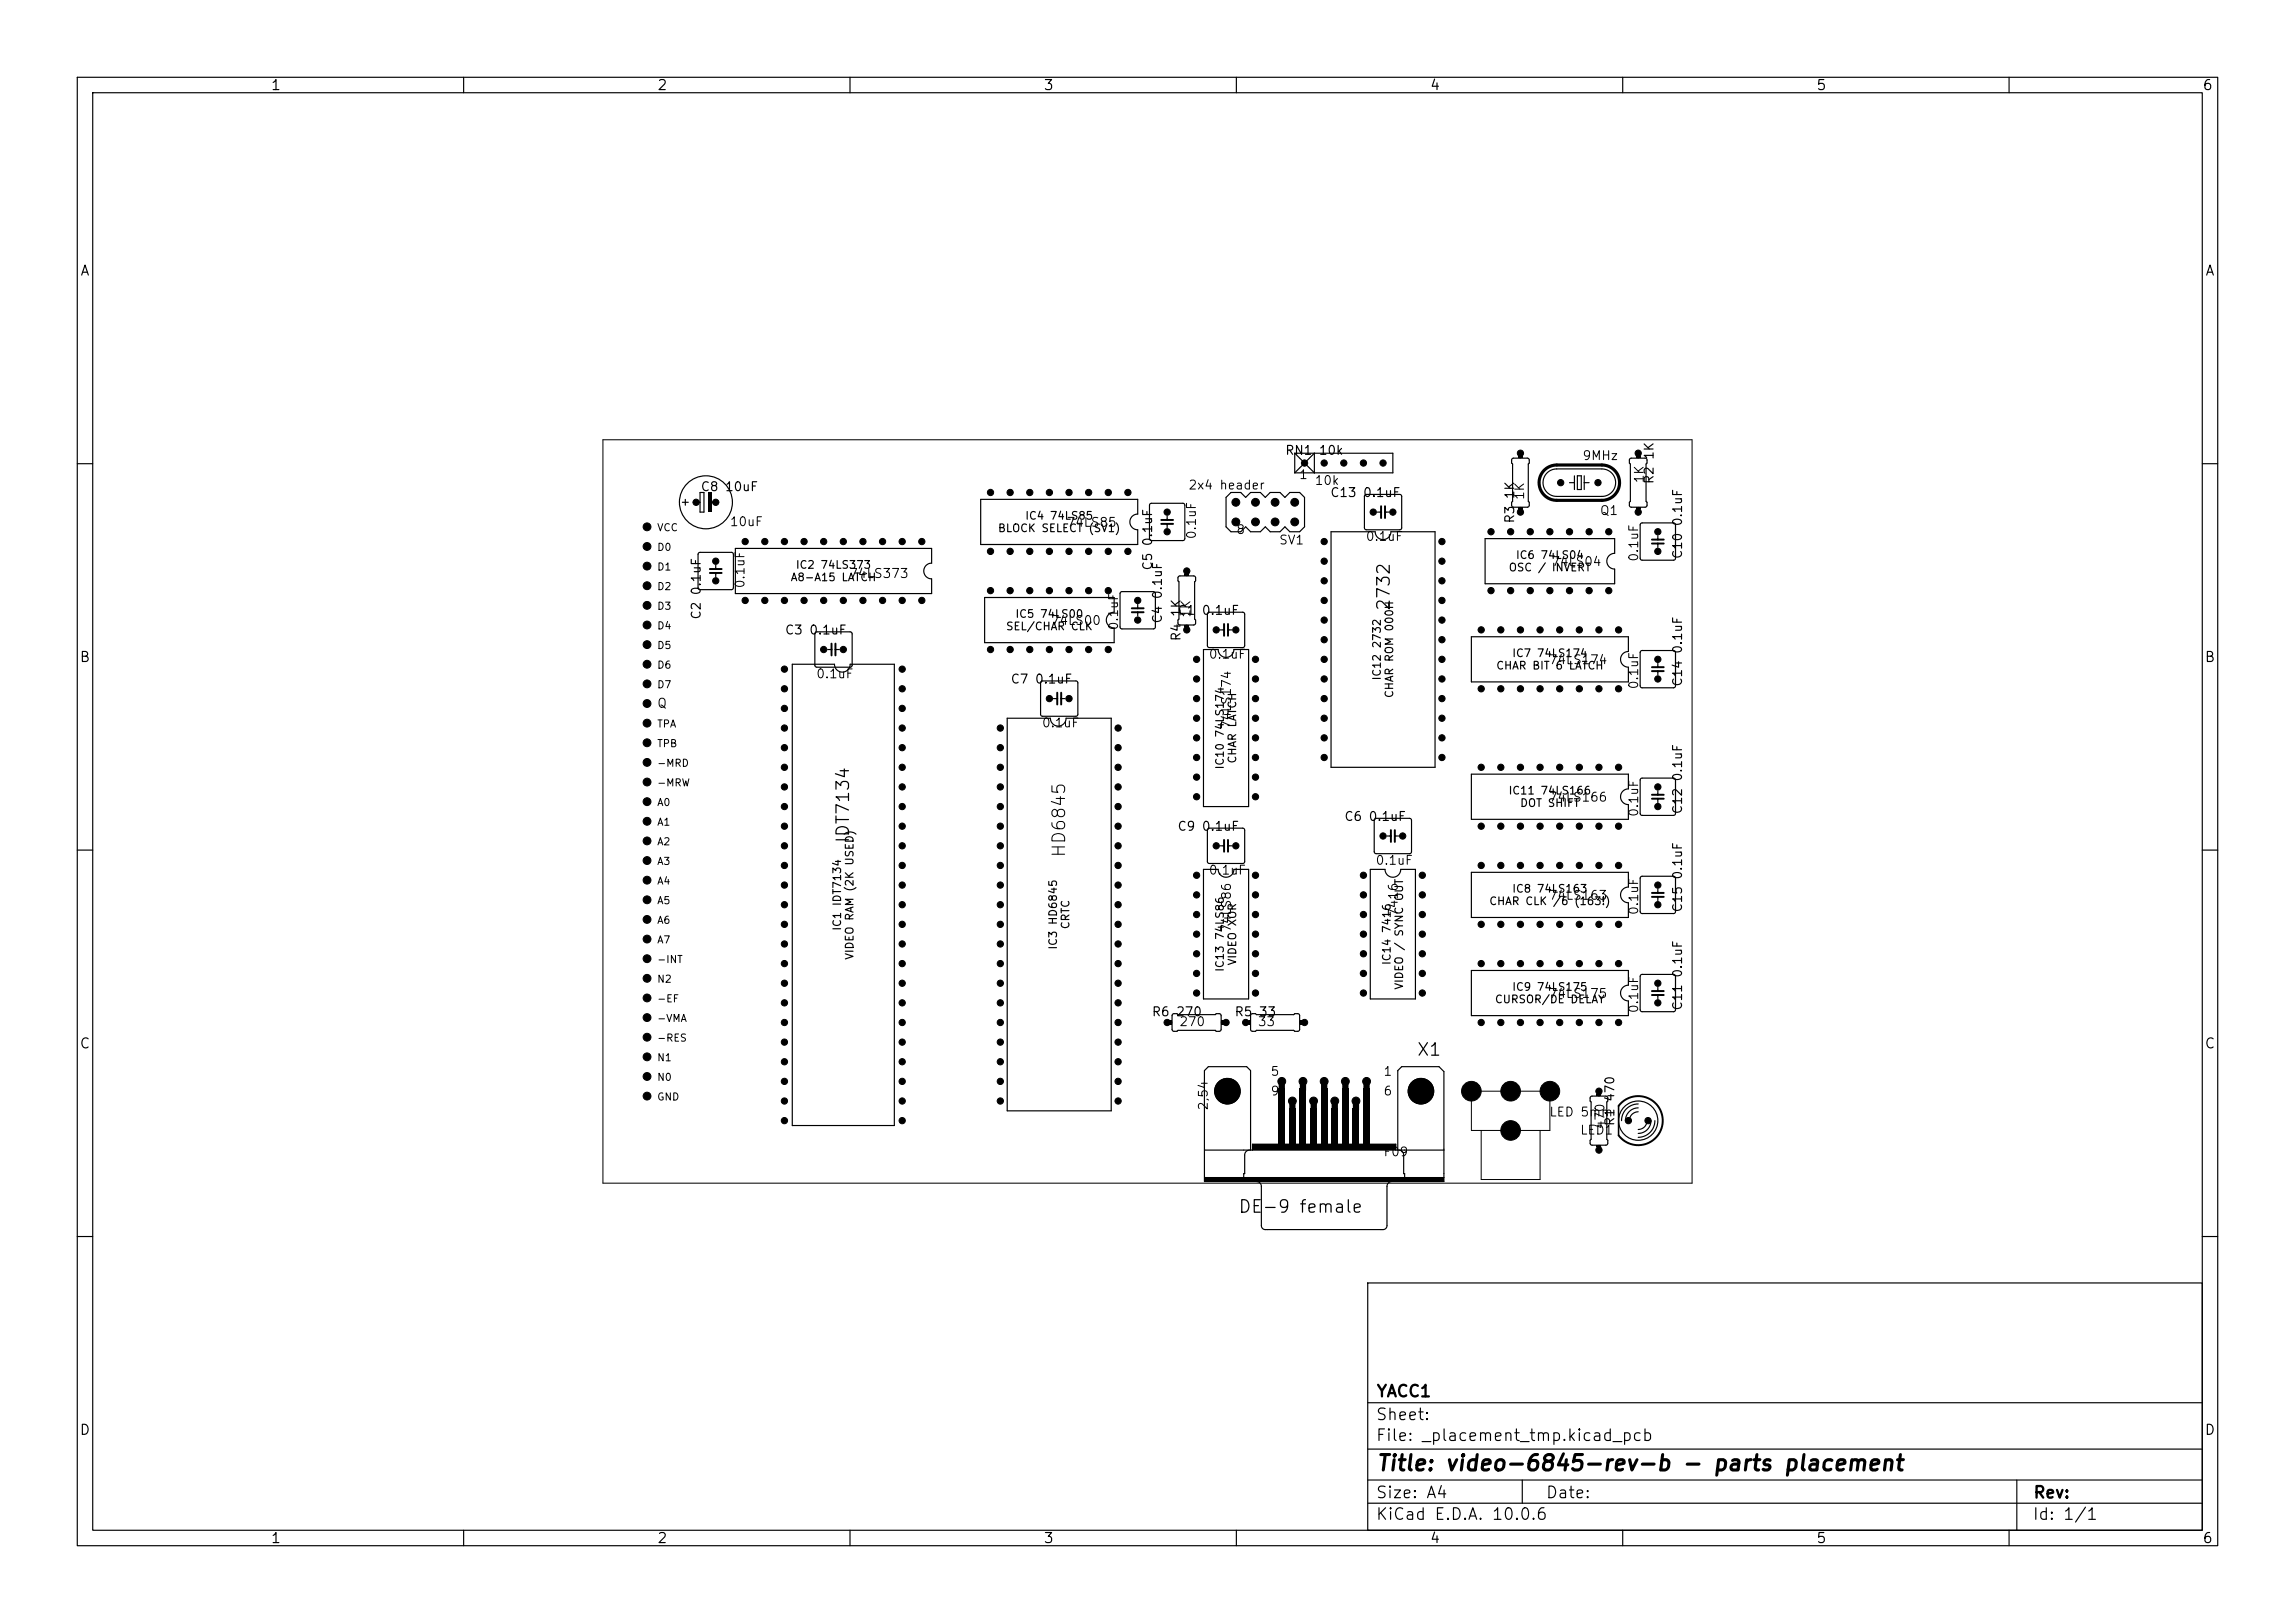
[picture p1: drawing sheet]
<svg xmlns="http://www.w3.org/2000/svg" width="297mm" height="210mm" viewBox="0 0 297 210" stroke-linecap="round" stroke-linejoin="round" font-family="sans-serif">
<defs><g id="words">
<text font-size="2" x="178" y="190.8">Title: video-6845-rev-b - parts placement</text>
<g font-size="1.6">
<text x="180.3" y="79.2" transform="rotate(-90 180.3 79.2)">2732</text>
<text x="110.3" y="109.2" transform="rotate(-90 110.3 109.2)">IDT7134</text>
<text x="138.3" y="111.1" transform="rotate(-90 138.3 111.1)">HD6845</text>
<text x="183.3" y="137">X1</text>
<text x="160.2" y="157.3">DE-9 female</text>
</g>
<g font-size="1.5">
<text x="178" y="184.1">Sheet:</text>
<text x="178" y="181.1">YACC1</text>
<text x="178" y="186.8">File: _placement_tmp.kicad_pcb</text>
<text x="178" y="197">KiCad E.D.A. 10.0.6</text>
<text x="178" y="194.2">Size: A4</text>
<text x="200" y="194.2">Date:</text>
<text x="263" y="197">Id: 1/1</text>
<text x="263" y="194.2">Rev:</text>
</g>
<g font-size="1.3">
<text x="35" y="12">1</text>
<text x="85" y="12">2</text>
<text x="135" y="12">3</text>
<text x="185" y="12">4</text>
<text x="235" y="12">5</text>
<text x="285" y="12">6</text>
<text x="10.3" y="36">A</text>
<text x="285.3" y="36">A</text>
<text x="10.2" y="86">B</text>
<text x="285.2" y="86">B</text>
<text x="10.2" y="136">C</text>
<text x="285.2" y="136">C</text>
<text x="10.2" y="186">D</text>
<text x="285.2" y="186">D</text>
<text x="35" y="200">1</text>
<text x="85" y="200">2</text>
<text x="135" y="200">3</text>
<text x="185" y="200">4</text>
<text x="235" y="200">5</text>
<text x="285" y="200">6</text>
</g>
<g font-size="1.2">
<text x="166.2" y="59.1">RN1</text>
<text x="170.6" y="59.1">10k</text>
<text x="204.7" y="59.8">9MHz</text>
<text x="90.6" y="63.8">C8 10uF</text>
<text x="153.7" y="63.6">2x4 header</text>
<text x="170.1" y="63">10k</text>
<text x="172.1" y="64.6">C13 0.1uF</text>
<text x="197.5" y="64.8" transform="rotate(-90 197.5 64.8)">1K</text>
<text x="213" y="62.6" transform="rotate(-90 213 62.6)">1K</text>
<text x="214.3" y="62.7" transform="rotate(-90 214.3 62.7)">R2 1K</text>
<text x="94.4" y="68.4">10uF</text>
<text x="137.9" y="68.5">74LS85</text>
<text x="155.1" y="69.9" transform="rotate(-90 155.1 69.9)">0.1uF</text>
<text x="165.4" y="70.7">SV1</text>
<text x="176.7" y="70.3">0.1uF</text>
<text x="196.2" y="67.8" transform="rotate(-90 196.2 67.8)">R3 1K</text>
<text x="207" y="66.9">Q1</text>
<text x="96.6" y="76.2" transform="rotate(-90 96.6 76.2)">0.1uF</text>
<text x="109.8" y="75.1">74LS373</text>
<text x="149.4" y="73.9" transform="rotate(-90 149.4 73.9)">C5 0.1uF</text>
<text x="200.7" y="73.5">74LS04</text>
<text x="212.3" y="72.8" transform="rotate(-90 212.3 72.8)">0.1uF</text>
<text x="218" y="72.4" transform="rotate(-90 218 72.4)">C10 0.1uF</text>
<text x="91" y="80.2" transform="rotate(-90 91 80.2)">C2 0.1uF</text>
<text x="101.5" y="82.4">C3 0.1uF</text>
<text x="135.9" y="81.2">74LS00</text>
<text x="145" y="81.7" transform="rotate(-90 145 81.7)">0.1uF</text>
<text x="150.7" y="80.8" transform="rotate(-90 150.7 80.8)">C4 0.1uF</text>
<text x="152.3" y="79.8">C1</text>
<text x="153.1" y="83" transform="rotate(-90 153.1 83)">R4 1K</text>
<text x="154.3" y="80" transform="rotate(-90 154.3 80)">1K</text>
<text x="155.4" y="79.8">0.1uF</text>
<text x="105.5" y="88.1">0.1uF</text>
<text x="130.7" y="88.7">C7 0.1uF</text>
<text x="156.3" y="85.5">0.1uF</text>
<text x="200.3" y="86.2">74LS174</text>
<text x="212.3" y="89.3" transform="rotate(-90 212.3 89.3)">0.1uF</text>
<text x="218" y="88.9" transform="rotate(-90 218 88.9)">C14 0.1uF</text>
<text x="85" y="91.9">Q</text>
<text x="134.7" y="94.4">0.1uF</text>
<text x="159.6" y="94.4" transform="rotate(-90 159.6 94.4)">74LS174</text>
<text x="152.3" y="107.8">C9 0.1uF</text>
<text x="173.9" y="106.5">C6 0.1uF</text>
<text x="200.3" y="104">74LS166</text>
<text x="212.3" y="105.8" transform="rotate(-90 212.3 105.8)">0.1uF</text>
<text x="218" y="105.4" transform="rotate(-90 218 105.4)">C12 0.1uF</text>
<text x="156.3" y="113.5">0.1uF</text>
<text x="177.9" y="112.2">0.1uF</text>
<text x="181.2" y="118.7" transform="rotate(-90 181.2 118.7)">7416</text>
<text x="200.3" y="116.7">74LS163</text>
<text x="212.3" y="118.5" transform="rotate(-90 212.3 118.5)">0.1uF</text>
<text x="218" y="118.1" transform="rotate(-90 218 118.1)">C15 0.1uF</text>
<text x="159.6" y="120.8" transform="rotate(-90 159.6 120.8)">74LS86</text>
<text x="149" y="131.8">R6 270</text>
<text x="159.7" y="131.8">R5 33</text>
<text x="200.3" y="129.4">74LS175</text>
<text x="212.3" y="131.2" transform="rotate(-90 212.3 131.2)">0.1uF</text>
<text x="218" y="130.8" transform="rotate(-90 218 130.8)">C11 0.1uF</text>
<text x="152.5" y="133.1">270</text>
<text x="162.7" y="133.1">33</text>
<text x="200.4" y="144.8">LED 5mm</text>
<text x="204.4" y="147.1">LED1</text>
<text x="207.9" y="146.2" transform="rotate(-90 207.9 146.2)">470</text>
<text x="209.2" y="145.8" transform="rotate(-90 209.2 145.8)">R1 470</text>
</g>
<g font-size="1.1">
<text x="168" y="62.3">1</text>
<text x="159.9" y="69.4">8</text>
<text x="156.6" y="143.8" transform="rotate(-90 156.6 143.8)">2,54</text>
<text x="164.3" y="139.5">5</text>
<text x="164.3" y="142">9</text>
<text x="179" y="139.5">1</text>
<text x="179" y="142">6</text>
<text x="179" y="149.9">F09</text>
</g>
<g font-size="1">
<text x="129.1" y="69.1">BLOCK SELECT (SV1)</text>
<text x="132.6" y="67.5">IC4 74LS85</text>
<text x="102.2" y="75.4">A8-A15 LATCH</text>
<text x="102.9" y="73.8">IC2 74LS373</text>
<text x="195.2" y="74.2">OSC / INVERT</text>
<text x="196.1" y="72.6">IC6 74LS04</text>
<text x="130.1" y="81.8">SEL/CHAR CLK</text>
<text x="131.3" y="80.2">IC5 74LS00</text>
<text x="178.9" y="88.1" transform="rotate(-90 178.9 88.1)">IC12 2732</text>
<text x="193.5" y="86.9">CHAR BIT 6 LATCH</text>
<text x="195.6" y="85.3">IC7 74LS174</text>
<text x="180.5" y="90.4" transform="rotate(-90 180.5 90.4)">CHAR ROM 000H</text>
<text x="158.6" y="99.6" transform="rotate(-90 158.6 99.6)">IC10 74LS174</text>
<text x="160.2" y="98.9" transform="rotate(-90 160.2 98.9)">CHAR LATCH</text>
<text x="195.1" y="103">IC11 74LS166</text>
<text x="196.6" y="104.7">DOT SHIFT</text>
<text x="192.6" y="117.4">CHAR CLK /6 (163!)</text>
<text x="195.6" y="115.7">IC8 74LS163</text>
<text x="109.1" y="120.5" transform="rotate(-90 109.1 120.5)">IC1 IDT7134</text>
<text x="110.7" y="124.3" transform="rotate(-90 110.7 124.3)">VIDEO RAM (2K USED)</text>
<text x="137" y="123" transform="rotate(-90 137 123)">IC3 HD6845</text>
<text x="138.6" y="120.3" transform="rotate(-90 138.6 120.3)">CRTC</text>
<text x="158.6" y="125.8" transform="rotate(-90 158.6 125.8)">IC13 74LS86</text>
<text x="160.2" y="125" transform="rotate(-90 160.2 125)">VIDEO XOR</text>
<text x="180.2" y="125" transform="rotate(-90 180.2 125)">IC14 7416</text>
<text x="181.8" y="128.1" transform="rotate(-90 181.8 128.1)">VIDEO / SYNC OUT</text>
<text x="193.4" y="130.1">CURSOR/DE DELAY</text>
<text x="195.6" y="128.4">IC9 74LS175</text>
</g>
<g font-size=".9">
<text x="85" y="69">VCC</text>
<text x="85" y="71.5">D0</text>
<text x="85" y="74">D1</text>
<text x="85" y="76.6">D2</text>
<text x="85" y="79.1">D3</text>
<text x="85" y="81.7">D4</text>
<text x="85" y="84.2">D5</text>
<text x="85" y="86.7">D6</text>
<text x="85" y="89.3">D7</text>
<text x="85" y="94.4">TPA</text>
<text x="85" y="96.9">TPB</text>
<text x="85" y="99.4">-MRD</text>
<text x="85" y="102">-MRW</text>
<text x="85" y="104.5">A0</text>
<text x="85" y="107.1">A1</text>
<text x="85" y="109.6">A2</text>
<text x="85" y="112.1">A3</text>
<text x="85" y="114.7">A4</text>
<text x="85" y="117.2">A5</text>
<text x="85" y="119.8">A6</text>
<text x="85" y="122.3">A7</text>
<text x="85" y="124.8">-INT</text>
<text x="85" y="127.4">N2</text>
<text x="85" y="129.9">-EF</text>
<text x="85" y="132.5">-VMA</text>
<text x="85" y="135">-RES</text>
<text x="85" y="137.5">N1</text>
<text x="85" y="140.1">N0</text>
<text x="85" y="142.6">GND</text>
</g>
</g></defs>
<g fill="none" stroke="#000" stroke-width=".15">
<path d="M10 10h277v190h-277zM12 12h273v186h-273zM60 10v2M110 10v2M160 10v2M210 10v2M260 10v2M167.6 58.6v2.6M167.6 58.6l.6 .7M167.6 58.6h12.7v2.6h-12.7M168.2 59.3l1.2 1.2M169.4 59.3l-1.2 1.2"/>
<path d="M169.5 59.3l.6-.7v2.6l-.6-.6M195.7 59.4l.2-.1h1.8l.2 .1v.5l-.1 .1v4.9l.1 .1v.4l-.2 .2h-1.8l-.3-.1v-.5l.1-.1v-4.9l-.1-.1zM210.9 59.4l.2-.1h1.8l.2 .1v.5l-.1 .1v4.9l.1 .1v.4l-.1 .2h-1.9l-.2-.1v-.5l.1-.1v-4.9l-.1-.1zM10 60h2M88.3 65h.8M88.7 64.6v.8M89.7 65h.9M90.4 71.5h.2h4.1h.1l.1 .2v4.3l-.1 .2-.1 .1h-4.1l-.2-.1-.1-.2v-4.3zM90.6 63.7h.5v2.6h-.5zM92 65h1M92.6 73.1v.5M92.6 74.1v.5"/>
<path d="M95.2 71h25.4v1.9a1.02 1.02 0 0 0-1.1 1 1.02 1.02 0 0 0 1.1 1v1.9h-25.4zM126.9 64.6h20.3v1.9a1.02 1.02 0 0 0-1 1 1.02 1.02 0 0 0 1 1.1v1.9h-20.3zM127.4 77.3h16.8v1.9a1.02 1.02 0 0 0-1 1 1.02 1.02 0 0 0 1 1.1v1.9h-16.8zM145 76.6h.2h4.1h.1l.1 .2v4.3l-.1 .2-.1 .1h-4.1l-.2-.1-.1-.2v-4.3zM147.2 78.2v.5M147.2 79.2v.5M148.8 65.2l.2-.1h4.1l.2 .1v.2v4.3v.2h-.2h-4.1h-.2v-.2v-4.3zM151 66.8v.5M151 67.8v.5M152.5 74.6l.2-.1h1.8l.2 .2v.5l-.1 .1v4.8l.1 .1v.4l-.1 .3h-1.9l-.2-.2-.1-.5 .2-.1v-4.8l-.2-.1zM156.3 79.3l.2-.1h4.3l.2 .1 .1 .2v4l-.1 .2-.2 .1h-4.3l-.2-.1v-.2v-4zM158.7 64.4l.6-.7h1.3l.6 .7 .6-.7h1.3l.6 .7 .7-.7h1.2l.7 .7 .6-.7h1.3l.6 .7v3.8l-.6 .6h-1.3l-.6-.6-.7 .6h-1.2l-.7-.6-.6 .6h-1.3l-.6-.6-.6 .6h-1.3l-.6-.6z"/>
<path d="M168.2 60.6l-.6 .6M172.3 68.8h5.7a1.02 1.02 0 0 0 1 1 1.02 1.02 0 0 0 1-1h5.7v30.5h-13.4zM176.6 64.1l.2-.1h4.3l.2 .1 .1 .1v4.1l-.1 .2-.2 .1h-4.3l-.2-.1v-.2v-4.1zM178.2 66.3h.5M179.2 66.3h.5M192.2 69.7h16.8v1.9a1.02 1.02 0 0 0-1.1 1 1.02 1.02 0 0 0 1.1 1v1.9h-16.8zM200.2 61.2a1.78 1.78 0 0 1 1.3-.5h5.8a1.78 1.78 0 0 1 1.8 1.8 1.78 1.78 0 0 1-1.8 1.7h-5.8a1.78 1.78 0 0 1-1.7-1.1 1.78 1.78 0 0 1 .4-1.9zM203.1 62.5h.7M203.8 61.6v1.7M204.1 61.6h.5v1.7h-.5zM205 62.5h.7M205 61.6v1.7"/>
<path d="M212.3 67.7h.2h4.1h.2v.2v4.3v.2l-.2 .1h-4.1l-.2-.1v-.2v-4.3zM214.5 69.3v.5M214.5 70.3v.5M285 60h2M102.5 86h5.5a1.02 1.02 0 0 0 1 1 1.02 1.02 0 0 0 1-1h5.7v59.6h-13.2zM105.5 81.8h.2h4.3h.2l.1 .2v4.1l-.1 .2h-.2h-4.3h-.2v-.2v-4.1zM107.1 84h.5M108.1 84h.5M130.3 92.9h5.6a1.02 1.02 0 0 0 1 1.1 1.02 1.02 0 0 0 1.1-1.1h5.8v50.8h-13.5zM134.7 88.2l.2-.1h4.3l.2 .1 .1 .2v4l-.1 .2-.2 .1h-4.3l-.2-.1v-.2v-4zM136.3 90.4h.5M137.3 90.4h.5"/>
<path d="M155.7 84h1.9a1.02 1.02 0 0 0 1.1 1.1 1.02 1.02 0 0 0 1-1.1h1.9v20.4h-5.9zM157.9 81.5h.5M158.9 81.5h.5M190.4 82.4h20.3v1.9a1.02 1.02 0 0 0-1 1 1.02 1.02 0 0 0 1 1v1.9h-20.3zM212.3 84.2h.2h4.1h.2v.2v4.3v.2l-.2 .1h-4.1l-.2-.1v-.2v-4.3zM214.5 85.8v.5M214.5 86.8v.5M10 110h2M155.7 112.5h1.9a1.02 1.02 0 0 0 1.1 1 1.02 1.02 0 0 0 1-1h1.9v16.8h-5.9zM156.3 107.2h.2h4.3h.2l.1 .2v4.1l-.1 .2h-.2h-4.3h-.2v-.2v-4.1zM157.9 109.4h.5M158.9 109.4h.5"/>
<path d="M177.3 112.5h1.9a1.02 1.02 0 0 0 1.1 1 1.02 1.02 0 0 0 1-1h1.9v16.8h-5.9zM177.9 106l.2-.1h4.3l.2 .1 .1 .1v4.1l-.1 .2-.2 .1h-4.3l-.2-.1-.1-.2v-4.1zM179.5 108.2h.5M180.5 108.2h.5M190.4 112.9h20.3v1.9a1.02 1.02 0 0 0-1 1 1.02 1.02 0 0 0 1 1v1.9h-20.3zM190.4 100.2h20.3v1.9a1.02 1.02 0 0 0-1 1 1.02 1.02 0 0 0 1 1v1.9h-20.3zM212.3 113.5l.2-.1h4.1l.2 .1v.1v4.4v.1l-.2 .1h-4.1l-.2-.1v-.1v-4.4zM212.3 100.8l.2-.1h4.1l.2 .1v.1v4.4v.1l-.2 .1h-4.1l-.2-.1v-.1v-4.4zM214.5 102.3v.5M214.5 103.3v.6M214.5 115v.5M214.5 116v.6"/>
<path d="M285 110h2M151.8 131.2h.5l.1 .1h4.9l.1-.1h.5l.1 .2v1.9l-.2 .1h-.4l-.1-.1h-4.9l-.1 .1h-.5l-.1-.2v-1.8zM161.9 131.2h.6l.1 .1h4.8l.2-.1h.4l.2 .2v1.9l-.3 .1h-.3l-.2-.1h-4.8l-.1 .1h-.5l-.2-.2v-1.8zM190.4 125.6h20.3v1.9a1.02 1.02 0 0 0-1 1 1.02 1.02 0 0 0 1 1v1.9h-20.3zM212.3 126.2l.2-.1h4.1l.2 .1v.1v4.4v.1l-.2 .1h-4.1l-.2-.1v-.1v-4.4zM214.5 127.7v.5M214.5 128.7v.6M155.9 152.4h31M155.9 148.8h31M161.7 148.8a.64 .64 0 0 0-.6 .7v2.4h-.1v.5M161.8 148.8v-10.3l-.5-.5h-4.9l-.5 .5v14.4h31v-14.2l-.7-.7h-4.8l-.5 .5v10.3M162.1 148.8v-.7h18.5v.7"/>
<path d="M162.6 152.9a.63 .63 0 0 1 .6 .6v5.1a.51 .51 0 0 0 .5 .5h15.3a.51 .51 0 0 0 .5-.5v-5.1a.64 .64 0 0 1 .6-.6M181 148.8a.63 .63 0 0 1 .7 .7v2.4h.1v.5M205.9 141.9l.1-.1h1.8l.3 .2v.5l-.2 .1v4.8l.2 .1v.4l-.2 .3h-1.9l-.2-.2v-.5l.1-.1v-4.8l-.1-.1zM212 142.8a2.16 2.16 0 0 0-2.2 2.2M212 143.4a1.65 1.65 0 0 0-1.6 1.6M212 143.9a1.14 1.14 0 0 0-1.1 1.1M213.1 145a1.14 1.14 0 0 1-1.1 1.1M213.7 145a1.65 1.65 0 0 1-1.7 1.7M214.2 145a2.16 2.16 0 0 1-2.2 2.2M10 160h2M177 166h108v32h-108zM285 160h2"/>
<path d="M60 198v2M110 198v2M160 198v2M177 194.5h108M177 191.5h108M177 187.5h108M177 181.5h108M197 191.5v3M210 198v2M260 198v2M261 191.5v6.5"/>
<circle cx="91.4" cy="65" r="3.4"/>
<circle cx="158.8" cy="141.2" r="1.65"/>
<circle cx="183.9" cy="141.2" r="1.65"/>
<circle cx="212" cy="145" r="2.54"/>
</g>
<g fill="none" stroke="#000" stroke-width=".25">
<path d="M91.9 74.1h1.5M91.9 73.6h1.5M146.5 78.7h1.5M146.5 79.2h1.5M150.3 67.8h1.5M150.3 67.3h1.5M178.7 65.5v1.5M179.2 65.5v1.5M213.8 69.8h1.5M213.8 70.3h1.5M107.6 83.3v1.5M108.1 83.3v1.5"/>
<path d="M136.8 89.6v1.6M137.3 89.6v1.6M158.4 80.7v1.6M158.9 80.7v1.6M213.8 86.3h1.5M213.8 86.8h1.5M158.4 108.7v1.5M158.9 108.7v1.5M180 107.4v1.5M180.5 107.4v1.5M213.8 115.5h1.5M213.8 116h1.5"/>
<path d="M213.8 102.8h1.5M213.8 103.3h1.5M213.8 128.2h1.5M213.8 128.7h1.5M209.5 143.1a3.2 3.2 0 0 1 4.6-.4 3.2 3.2 0 0 1 0 4.7 3.2 3.2 0 0 1-4.6-.5"/>
</g>
<path d="M209.5 143.1v3.8" fill="none" stroke="#000" stroke-width=".2"/>
<g fill="#000">
<path d="M196.5 59h.6v.3h-.6zM211.7 59h.6v.3h-.6zM91.6 63.7h.5v2.6h-.5zM153.3 74.3h.6v.2h-.6zM159.7 64.7h.5v.5h-.5zM159.7 67.3h.5v.5h-.5zM162.2 64.7h.5v.5h-.5zM162.2 67.3h.5v.5h-.5zM164.8 64.7h.5v.5h-.5zM164.8 67.3h.5v.5h-.5zM167.3 64.7h.5v.5h-.5zM167.3 67.3h.5v.5h-.5z"/>
<path d="M196.5 65.6h.6v.3h-.6zM211.7 65.6h.6v.3h-.6zM153.3 80.9h.6v.2h-.6zM151.4 132h.3v.6h-.3zM158 132h.3v.6h-.3zM161.6 132h.2v.6h-.2zM168.2 132h.2v.6h-.2zM165.5 140.8h.8v7.3h-.8zM166.8 143.4h.9v4.7h-.9zM168.2 140.8h.8v7.3h-.8zM169.6 143.4h.8v4.7h-.8zM171 140.8h.8v7.3h-.8z"/>
<path d="M172.3 143.4h.8v4.7h-.8zM173.7 140.8h.8v7.3h-.8zM175.1 143.4h.8v4.7h-.8zM176.4 140.8h.9v7.3h-.9zM162.1 148.1h18.5v.7h-18.5zM155.9 152.4h31v.5h-31zM206.6 141.6h.6v.2h-.6zM206.6 148.2h.6v.2h-.6z"/>
</g>
<path d="M199.8 60.8a2.29 2.29 0 0 1 1.7-.6h5.8a2.29 2.29 0 0 1 2.3 2.3 2.29 2.29 0 0 1-2.3 2.2h-5.8a2.29 2.29 0 0 1-2.1-1.4 2.29 2.29 0 0 1 .4-2.5z" fill="none" stroke="#000" stroke-width=".41"/>
<path d="M78 56.9h141v96.2h-141zM190.4 141.2h10.2v5.1h-10.2zM191.7 146.3v6.3h7.6v-6.3" fill="none" stroke="#000" stroke-width=".13"/>
<path d="M196.8 58.6v.4M212 58.6v.4M153.6 73.9v.4M196.8 65.9v.4M212 65.9v.4M153.6 81.1v.4M151 132.3h.4M158.3 132.3h.4M161.2 132.3h.4M168.4 132.3h.4M206.9 141.2v.4M206.9 148.4v.4" fill="none" stroke="#000" stroke-width=".61"/>
<path d="M165.9 140.1v1M167.3 142.6v1M168.6 140.1v1M170 142.6v1M171.4 140.1v1M172.7 142.6v1M174.1 140.1v1M175.5 142.6v1M176.9 140.1v1" fill="none" stroke="#000" stroke-width=".81"/>
<g fill="#000" stroke="#000" stroke-width=".13">
<circle cx="168.8" cy="59.9" r=".41"/>
<circle cx="171.4" cy="59.9" r=".41"/>
<circle cx="173.9" cy="59.9" r=".41"/>
<circle cx="176.4" cy="59.9" r=".41"/>
<circle cx="179" cy="59.9" r=".41"/>
<circle cx="196.8" cy="58.6" r=".41"/>
<circle cx="212" cy="58.6" r=".41"/>
<circle cx="83.7" cy="70.7" r=".51"/>
<circle cx="83.7" cy="78.3" r=".51"/>
<circle cx="83.7" cy="68.2" r=".51"/>
<circle cx="83.7" cy="75.8" r=".51"/>
<circle cx="83.7" cy="73.3" r=".51"/>
<circle cx="90.1" cy="65" r=".41"/>
<circle cx="92.6" cy="75.2" r=".41"/>
<circle cx="92.6" cy="65" r=".41"/>
<circle cx="92.6" cy="72.6" r=".41"/>
<circle cx="96.4" cy="77.7" r=".41"/>
<circle cx="96.4" cy="70.1" r=".41"/>
<circle cx="99" cy="70.1" r=".41"/>
<circle cx="99" cy="77.7" r=".41"/>
<circle cx="101.5" cy="77.7" r=".41"/>
<circle cx="101.5" cy="70.1" r=".41"/>
<circle cx="104.1" cy="70.1" r=".41"/>
<circle cx="104.1" cy="77.7" r=".41"/>
<circle cx="106.6" cy="77.7" r=".41"/>
<circle cx="106.6" cy="70.1" r=".41"/>
<circle cx="109.1" cy="70.1" r=".41"/>
<circle cx="109.1" cy="77.7" r=".41"/>
<circle cx="111.7" cy="77.7" r=".41"/>
<circle cx="111.7" cy="70.1" r=".41"/>
<circle cx="114.2" cy="77.7" r=".41"/>
<circle cx="114.2" cy="70.1" r=".41"/>
<circle cx="116.8" cy="77.7" r=".41"/>
<circle cx="116.8" cy="70.1" r=".41"/>
<circle cx="119.3" cy="77.7" r=".41"/>
<circle cx="119.3" cy="70.1" r=".41"/>
<circle cx="128.2" cy="76.4" r=".41"/>
<circle cx="128.2" cy="63.7" r=".41"/>
<circle cx="128.2" cy="71.3" r=".41"/>
<circle cx="130.7" cy="71.3" r=".41"/>
<circle cx="130.7" cy="76.4" r=".41"/>
<circle cx="130.7" cy="63.7" r=".41"/>
<circle cx="133.3" cy="76.4" r=".41"/>
<circle cx="133.3" cy="63.7" r=".41"/>
<circle cx="133.3" cy="71.3" r=".41"/>
<circle cx="135.8" cy="71.3" r=".41"/>
<circle cx="135.8" cy="63.7" r=".41"/>
<circle cx="135.8" cy="76.4" r=".41"/>
<circle cx="138.3" cy="71.3" r=".41"/>
<circle cx="138.3" cy="63.7" r=".41"/>
<circle cx="138.3" cy="76.4" r=".41"/>
<circle cx="140.9" cy="71.3" r=".41"/>
<circle cx="140.9" cy="76.4" r=".41"/>
<circle cx="140.9" cy="63.7" r=".41"/>
<circle cx="143.4" cy="76.4" r=".41"/>
<circle cx="143.4" cy="71.3" r=".41"/>
<circle cx="143.4" cy="63.7" r=".41"/>
<circle cx="146" cy="71.3" r=".41"/>
<circle cx="146" cy="63.7" r=".41"/>
<circle cx="147.2" cy="77.7" r=".41"/>
<circle cx="151" cy="68.8" r=".41"/>
<circle cx="151" cy="66.3" r=".41"/>
<circle cx="153.6" cy="73.9" r=".41"/>
<circle cx="159.9" cy="65" r=".51"/>
<circle cx="159.9" cy="67.5" r=".51"/>
<circle cx="162.5" cy="65" r=".51"/>
<circle cx="162.5" cy="67.5" r=".51"/>
<circle cx="165" cy="67.5" r=".51"/>
<circle cx="165" cy="65" r=".51"/>
<circle cx="167.6" cy="67.5" r=".51"/>
<circle cx="167.6" cy="65" r=".51"/>
<circle cx="171.4" cy="72.6" r=".41"/>
<circle cx="171.4" cy="75.2" r=".41"/>
<circle cx="171.4" cy="77.7" r=".41"/>
<circle cx="171.4" cy="70.1" r=".41"/>
<circle cx="177.7" cy="66.3" r=".41"/>
<circle cx="180.3" cy="66.3" r=".41"/>
<circle cx="186.6" cy="72.6" r=".41"/>
<circle cx="186.6" cy="75.2" r=".41"/>
<circle cx="186.6" cy="77.7" r=".41"/>
<circle cx="186.6" cy="70.1" r=".41"/>
<circle cx="193" cy="68.8" r=".41"/>
<circle cx="193" cy="76.4" r=".41"/>
<circle cx="195.5" cy="68.8" r=".41"/>
<circle cx="195.5" cy="76.4" r=".41"/>
<circle cx="196.8" cy="66.3" r=".41"/>
<circle cx="198" cy="68.8" r=".41"/>
<circle cx="198" cy="76.4" r=".41"/>
<circle cx="200.6" cy="68.8" r=".41"/>
<circle cx="200.6" cy="76.4" r=".41"/>
<circle cx="202" cy="62.5" r=".41"/>
<circle cx="203.1" cy="76.4" r=".41"/>
<circle cx="203.1" cy="68.8" r=".41"/>
<circle cx="205.7" cy="68.8" r=".41"/>
<circle cx="205.7" cy="76.4" r=".41"/>
<circle cx="206.8" cy="62.5" r=".41"/>
<circle cx="208.2" cy="68.8" r=".41"/>
<circle cx="208.2" cy="76.4" r=".41"/>
<circle cx="212" cy="66.3" r=".41"/>
<circle cx="214.5" cy="71.3" r=".41"/>
<circle cx="214.5" cy="68.8" r=".41"/>
<circle cx="83.7" cy="98.7" r=".51"/>
<circle cx="83.7" cy="88.5" r=".51"/>
<circle cx="83.7" cy="93.6" r=".51"/>
<circle cx="83.7" cy="96.1" r=".51"/>
<circle cx="83.7" cy="80.9" r=".51"/>
<circle cx="83.7" cy="86" r=".51"/>
<circle cx="83.7" cy="83.4" r=".51"/>
<circle cx="83.7" cy="91" r=".51"/>
<circle cx="101.5" cy="94.2" r=".41"/>
<circle cx="101.5" cy="91.7" r=".41"/>
<circle cx="101.5" cy="86.6" r=".41"/>
<circle cx="101.5" cy="96.7" r=".41"/>
<circle cx="101.5" cy="99.3" r=".41"/>
<circle cx="101.5" cy="89.1" r=".41"/>
<circle cx="106.6" cy="84" r=".41"/>
<circle cx="109.1" cy="84" r=".41"/>
<circle cx="116.8" cy="89.1" r=".41"/>
<circle cx="116.8" cy="91.7" r=".41"/>
<circle cx="116.8" cy="94.2" r=".41"/>
<circle cx="116.8" cy="86.6" r=".41"/>
<circle cx="116.8" cy="99.3" r=".41"/>
<circle cx="116.8" cy="96.7" r=".41"/>
<circle cx="128.2" cy="84" r=".41"/>
<circle cx="129.5" cy="99.3" r=".41"/>
<circle cx="129.5" cy="94.2" r=".41"/>
<circle cx="129.5" cy="96.7" r=".41"/>
<circle cx="130.7" cy="84" r=".41"/>
<circle cx="133.3" cy="84" r=".41"/>
<circle cx="135.8" cy="84" r=".41"/>
<circle cx="135.8" cy="90.4" r=".41"/>
<circle cx="138.3" cy="84" r=".41"/>
<circle cx="138.3" cy="90.4" r=".41"/>
<circle cx="140.9" cy="84" r=".41"/>
<circle cx="143.4" cy="84" r=".41"/>
<circle cx="144.7" cy="94.2" r=".41"/>
<circle cx="144.7" cy="99.3" r=".41"/>
<circle cx="144.7" cy="96.7" r=".41"/>
<circle cx="147.2" cy="80.2" r=".41"/>
<circle cx="153.6" cy="81.5" r=".41"/>
<circle cx="154.9" cy="90.4" r=".41"/>
<circle cx="154.9" cy="95.5" r=".41"/>
<circle cx="154.9" cy="87.9" r=".41"/>
<circle cx="154.9" cy="85.3" r=".41"/>
<circle cx="154.9" cy="98" r=".41"/>
<circle cx="154.9" cy="92.9" r=".41"/>
<circle cx="157.4" cy="81.5" r=".41"/>
<circle cx="159.9" cy="81.5" r=".41"/>
<circle cx="162.5" cy="87.9" r=".41"/>
<circle cx="162.5" cy="98" r=".41"/>
<circle cx="162.5" cy="95.5" r=".41"/>
<circle cx="162.5" cy="92.9" r=".41"/>
<circle cx="162.5" cy="85.3" r=".41"/>
<circle cx="162.5" cy="90.4" r=".41"/>
<circle cx="171.4" cy="95.5" r=".41"/>
<circle cx="171.4" cy="90.4" r=".41"/>
<circle cx="171.4" cy="80.2" r=".41"/>
<circle cx="171.4" cy="82.8" r=".41"/>
<circle cx="171.4" cy="92.9" r=".41"/>
<circle cx="171.4" cy="85.3" r=".41"/>
<circle cx="171.4" cy="98" r=".41"/>
<circle cx="171.4" cy="87.9" r=".41"/>
<circle cx="186.6" cy="92.9" r=".41"/>
<circle cx="186.6" cy="82.8" r=".41"/>
<circle cx="186.6" cy="80.2" r=".41"/>
<circle cx="186.6" cy="98" r=".41"/>
<circle cx="186.6" cy="90.4" r=".41"/>
<circle cx="186.6" cy="95.5" r=".41"/>
<circle cx="186.6" cy="85.3" r=".41"/>
<circle cx="186.6" cy="87.9" r=".41"/>
<circle cx="191.7" cy="81.5" r=".41"/>
<circle cx="191.7" cy="89.1" r=".41"/>
<circle cx="191.7" cy="99.3" r=".41"/>
<circle cx="194.2" cy="99.3" r=".41"/>
<circle cx="194.2" cy="81.5" r=".41"/>
<circle cx="194.2" cy="89.1" r=".41"/>
<circle cx="196.8" cy="81.5" r=".41"/>
<circle cx="196.8" cy="89.1" r=".41"/>
<circle cx="196.8" cy="99.3" r=".41"/>
<circle cx="199.3" cy="89.1" r=".41"/>
<circle cx="199.3" cy="99.3" r=".41"/>
<circle cx="199.3" cy="81.5" r=".41"/>
<circle cx="201.8" cy="81.5" r=".41"/>
<circle cx="201.8" cy="89.1" r=".41"/>
<circle cx="201.8" cy="99.3" r=".41"/>
<circle cx="204.4" cy="81.5" r=".41"/>
<circle cx="204.4" cy="99.3" r=".41"/>
<circle cx="204.4" cy="89.1" r=".41"/>
<circle cx="206.9" cy="99.3" r=".41"/>
<circle cx="206.9" cy="81.5" r=".41"/>
<circle cx="206.9" cy="89.1" r=".41"/>
<circle cx="209.5" cy="81.5" r=".41"/>
<circle cx="209.5" cy="99.3" r=".41"/>
<circle cx="209.5" cy="89.1" r=".41"/>
<circle cx="214.5" cy="87.9" r=".41"/>
<circle cx="214.5" cy="85.3" r=".41"/>
<circle cx="83.7" cy="113.9" r=".51"/>
<circle cx="83.7" cy="116.4" r=".51"/>
<circle cx="83.7" cy="106.3" r=".51"/>
<circle cx="83.7" cy="103.7" r=".51"/>
<circle cx="83.7" cy="119" r=".51"/>
<circle cx="83.7" cy="108.8" r=".51"/>
<circle cx="83.7" cy="101.2" r=".51"/>
<circle cx="83.7" cy="111.4" r=".51"/>
<circle cx="101.5" cy="117.1" r=".41"/>
<circle cx="101.5" cy="112" r=".41"/>
<circle cx="101.5" cy="106.9" r=".41"/>
<circle cx="101.5" cy="114.5" r=".41"/>
<circle cx="101.5" cy="101.8" r=".41"/>
<circle cx="101.5" cy="104.4" r=".41"/>
<circle cx="101.5" cy="109.4" r=".41"/>
<circle cx="101.5" cy="119.6" r=".41"/>
<circle cx="116.8" cy="117.1" r=".41"/>
<circle cx="116.8" cy="112" r=".41"/>
<circle cx="116.8" cy="109.4" r=".41"/>
<circle cx="116.8" cy="114.5" r=".41"/>
<circle cx="116.8" cy="119.6" r=".41"/>
<circle cx="116.8" cy="101.8" r=".41"/>
<circle cx="116.8" cy="106.9" r=".41"/>
<circle cx="116.8" cy="104.4" r=".41"/>
<circle cx="129.5" cy="114.5" r=".41"/>
<circle cx="129.5" cy="104.4" r=".41"/>
<circle cx="129.5" cy="101.8" r=".41"/>
<circle cx="129.5" cy="109.4" r=".41"/>
<circle cx="129.5" cy="112" r=".41"/>
<circle cx="129.5" cy="119.6" r=".41"/>
<circle cx="129.5" cy="106.9" r=".41"/>
<circle cx="129.5" cy="117.1" r=".41"/>
<circle cx="144.7" cy="106.9" r=".41"/>
<circle cx="144.7" cy="114.5" r=".41"/>
<circle cx="144.7" cy="112" r=".41"/>
<circle cx="144.7" cy="117.1" r=".41"/>
<circle cx="144.7" cy="104.4" r=".41"/>
<circle cx="144.7" cy="101.8" r=".41"/>
<circle cx="144.7" cy="109.4" r=".41"/>
<circle cx="144.7" cy="119.6" r=".41"/>
<circle cx="154.9" cy="113.3" r=".41"/>
<circle cx="154.9" cy="100.6" r=".41"/>
<circle cx="154.9" cy="115.8" r=".41"/>
<circle cx="154.9" cy="118.3" r=".41"/>
<circle cx="154.9" cy="103.1" r=".41"/>
<circle cx="157.4" cy="109.4" r=".41"/>
<circle cx="159.9" cy="109.4" r=".41"/>
<circle cx="162.5" cy="113.3" r=".41"/>
<circle cx="162.5" cy="118.3" r=".41"/>
<circle cx="162.5" cy="103.1" r=".41"/>
<circle cx="162.5" cy="100.6" r=".41"/>
<circle cx="162.5" cy="115.8" r=".41"/>
<circle cx="176.4" cy="113.3" r=".41"/>
<circle cx="176.4" cy="115.8" r=".41"/>
<circle cx="176.4" cy="118.3" r=".41"/>
<circle cx="179" cy="108.2" r=".41"/>
<circle cx="181.5" cy="108.2" r=".41"/>
<circle cx="184.1" cy="113.3" r=".41"/>
<circle cx="184.1" cy="115.8" r=".41"/>
<circle cx="184.1" cy="118.3" r=".41"/>
<circle cx="191.7" cy="106.9" r=".41"/>
<circle cx="191.7" cy="112" r=".41"/>
<circle cx="191.7" cy="119.6" r=".41"/>
<circle cx="194.2" cy="112" r=".41"/>
<circle cx="194.2" cy="119.6" r=".41"/>
<circle cx="194.2" cy="106.9" r=".41"/>
<circle cx="196.8" cy="119.6" r=".41"/>
<circle cx="196.8" cy="112" r=".41"/>
<circle cx="196.8" cy="106.9" r=".41"/>
<circle cx="199.3" cy="119.6" r=".41"/>
<circle cx="199.3" cy="112" r=".41"/>
<circle cx="199.3" cy="106.9" r=".41"/>
<circle cx="201.8" cy="112" r=".41"/>
<circle cx="201.8" cy="119.6" r=".41"/>
<circle cx="201.8" cy="106.9" r=".41"/>
<circle cx="204.4" cy="106.9" r=".41"/>
<circle cx="204.4" cy="119.6" r=".41"/>
<circle cx="204.4" cy="112" r=".41"/>
<circle cx="206.9" cy="106.9" r=".41"/>
<circle cx="206.9" cy="119.6" r=".41"/>
<circle cx="206.9" cy="112" r=".41"/>
<circle cx="209.5" cy="119.6" r=".41"/>
<circle cx="209.5" cy="106.9" r=".41"/>
<circle cx="209.5" cy="112" r=".41"/>
<circle cx="214.5" cy="114.5" r=".41"/>
<circle cx="214.5" cy="104.4" r=".41"/>
<circle cx="214.5" cy="101.8" r=".41"/>
<circle cx="214.5" cy="117.1" r=".41"/>
<circle cx="83.7" cy="126.6" r=".51"/>
<circle cx="83.7" cy="124.1" r=".51"/>
<circle cx="83.7" cy="121.5" r=".51"/>
<circle cx="83.7" cy="136.8" r=".51"/>
<circle cx="83.7" cy="129.1" r=".51"/>
<circle cx="83.7" cy="134.2" r=".51"/>
<circle cx="83.7" cy="131.7" r=".51"/>
<circle cx="83.7" cy="139.3" r=".51"/>
<circle cx="101.5" cy="124.7" r=".41"/>
<circle cx="101.5" cy="122.1" r=".41"/>
<circle cx="101.5" cy="129.8" r=".41"/>
<circle cx="101.5" cy="134.8" r=".41"/>
<circle cx="101.5" cy="127.2" r=".41"/>
<circle cx="101.5" cy="132.3" r=".41"/>
<circle cx="101.5" cy="139.9" r=".41"/>
<circle cx="101.5" cy="137.4" r=".41"/>
<circle cx="116.8" cy="124.7" r=".41"/>
<circle cx="116.8" cy="122.1" r=".41"/>
<circle cx="116.8" cy="129.8" r=".41"/>
<circle cx="116.8" cy="134.8" r=".41"/>
<circle cx="116.8" cy="127.2" r=".41"/>
<circle cx="116.8" cy="137.4" r=".41"/>
<circle cx="116.8" cy="132.3" r=".41"/>
<circle cx="116.8" cy="139.9" r=".41"/>
<circle cx="129.5" cy="122.1" r=".41"/>
<circle cx="129.5" cy="124.7" r=".41"/>
<circle cx="129.5" cy="132.3" r=".41"/>
<circle cx="129.5" cy="127.2" r=".41"/>
<circle cx="129.5" cy="139.9" r=".41"/>
<circle cx="129.5" cy="137.4" r=".41"/>
<circle cx="129.5" cy="129.8" r=".41"/>
<circle cx="129.5" cy="134.8" r=".41"/>
<circle cx="144.7" cy="122.1" r=".41"/>
<circle cx="144.7" cy="124.7" r=".41"/>
<circle cx="144.7" cy="137.4" r=".41"/>
<circle cx="144.7" cy="127.2" r=".41"/>
<circle cx="144.7" cy="134.8" r=".41"/>
<circle cx="144.7" cy="132.3" r=".41"/>
<circle cx="144.7" cy="129.8" r=".41"/>
<circle cx="144.7" cy="139.9" r=".41"/>
<circle cx="151" cy="132.3" r=".41"/>
<circle cx="154.9" cy="126" r=".41"/>
<circle cx="154.9" cy="120.9" r=".41"/>
<circle cx="154.9" cy="123.4" r=".41"/>
<circle cx="154.9" cy="128.5" r=".41"/>
<circle cx="158.7" cy="132.3" r=".41"/>
<circle cx="161.2" cy="132.3" r=".41"/>
<circle cx="162.5" cy="123.4" r=".41"/>
<circle cx="162.5" cy="120.9" r=".41"/>
<circle cx="162.5" cy="126" r=".41"/>
<circle cx="162.5" cy="128.5" r=".41"/>
<circle cx="165.9" cy="139.9" r=".51"/>
<circle cx="168.6" cy="139.9" r=".51"/>
<circle cx="168.8" cy="132.3" r=".41"/>
<circle cx="171.4" cy="139.9" r=".51"/>
<circle cx="174.1" cy="139.9" r=".51"/>
<circle cx="176.4" cy="126" r=".41"/>
<circle cx="176.4" cy="120.9" r=".41"/>
<circle cx="176.4" cy="123.4" r=".41"/>
<circle cx="176.4" cy="128.5" r=".41"/>
<circle cx="176.9" cy="139.9" r=".51"/>
<circle cx="184.1" cy="123.4" r=".41"/>
<circle cx="184.1" cy="120.9" r=".41"/>
<circle cx="184.1" cy="126" r=".41"/>
<circle cx="184.1" cy="128.5" r=".41"/>
<circle cx="191.7" cy="124.7" r=".41"/>
<circle cx="191.7" cy="132.3" r=".41"/>
<circle cx="194.2" cy="124.7" r=".41"/>
<circle cx="194.2" cy="132.3" r=".41"/>
<circle cx="196.8" cy="124.7" r=".41"/>
<circle cx="196.8" cy="132.3" r=".41"/>
<circle cx="199.3" cy="124.7" r=".41"/>
<circle cx="199.3" cy="132.3" r=".41"/>
<circle cx="201.8" cy="124.7" r=".41"/>
<circle cx="201.8" cy="132.3" r=".41"/>
<circle cx="204.4" cy="124.7" r=".41"/>
<circle cx="204.4" cy="132.3" r=".41"/>
<circle cx="206.9" cy="124.7" r=".41"/>
<circle cx="206.9" cy="132.3" r=".41"/>
<circle cx="209.5" cy="124.7" r=".41"/>
<circle cx="209.5" cy="132.3" r=".41"/>
<circle cx="214.5" cy="129.8" r=".41"/>
<circle cx="214.5" cy="127.2" r=".41"/>
<circle cx="83.7" cy="141.8" r=".51"/>
<circle cx="101.5" cy="145" r=".41"/>
<circle cx="101.5" cy="142.5" r=".41"/>
<circle cx="116.8" cy="145" r=".41"/>
<circle cx="116.8" cy="142.5" r=".41"/>
<circle cx="129.5" cy="142.5" r=".41"/>
<circle cx="144.7" cy="142.5" r=".41"/>
<circle cx="158.8" cy="141.2" r="1.65"/>
<circle cx="167.3" cy="142.5" r=".51"/>
<circle cx="170" cy="142.5" r=".51"/>
<circle cx="172.7" cy="142.5" r=".51"/>
<circle cx="175.5" cy="142.5" r=".51"/>
<circle cx="183.9" cy="141.2" r="1.65"/>
<circle cx="190.4" cy="141.2" r="1.27"/>
<circle cx="195.5" cy="146.3" r="1.27"/>
<circle cx="195.5" cy="141.2" r="1.27"/>
<circle cx="200.6" cy="141.2" r="1.27"/>
<circle cx="206.9" cy="148.8" r=".41"/>
<circle cx="206.9" cy="141.2" r=".41"/>
<circle cx="210.7" cy="145" r=".41"/>
<circle cx="213.3" cy="145" r=".41"/>
</g>
<use href="#words"/>
</svg>
